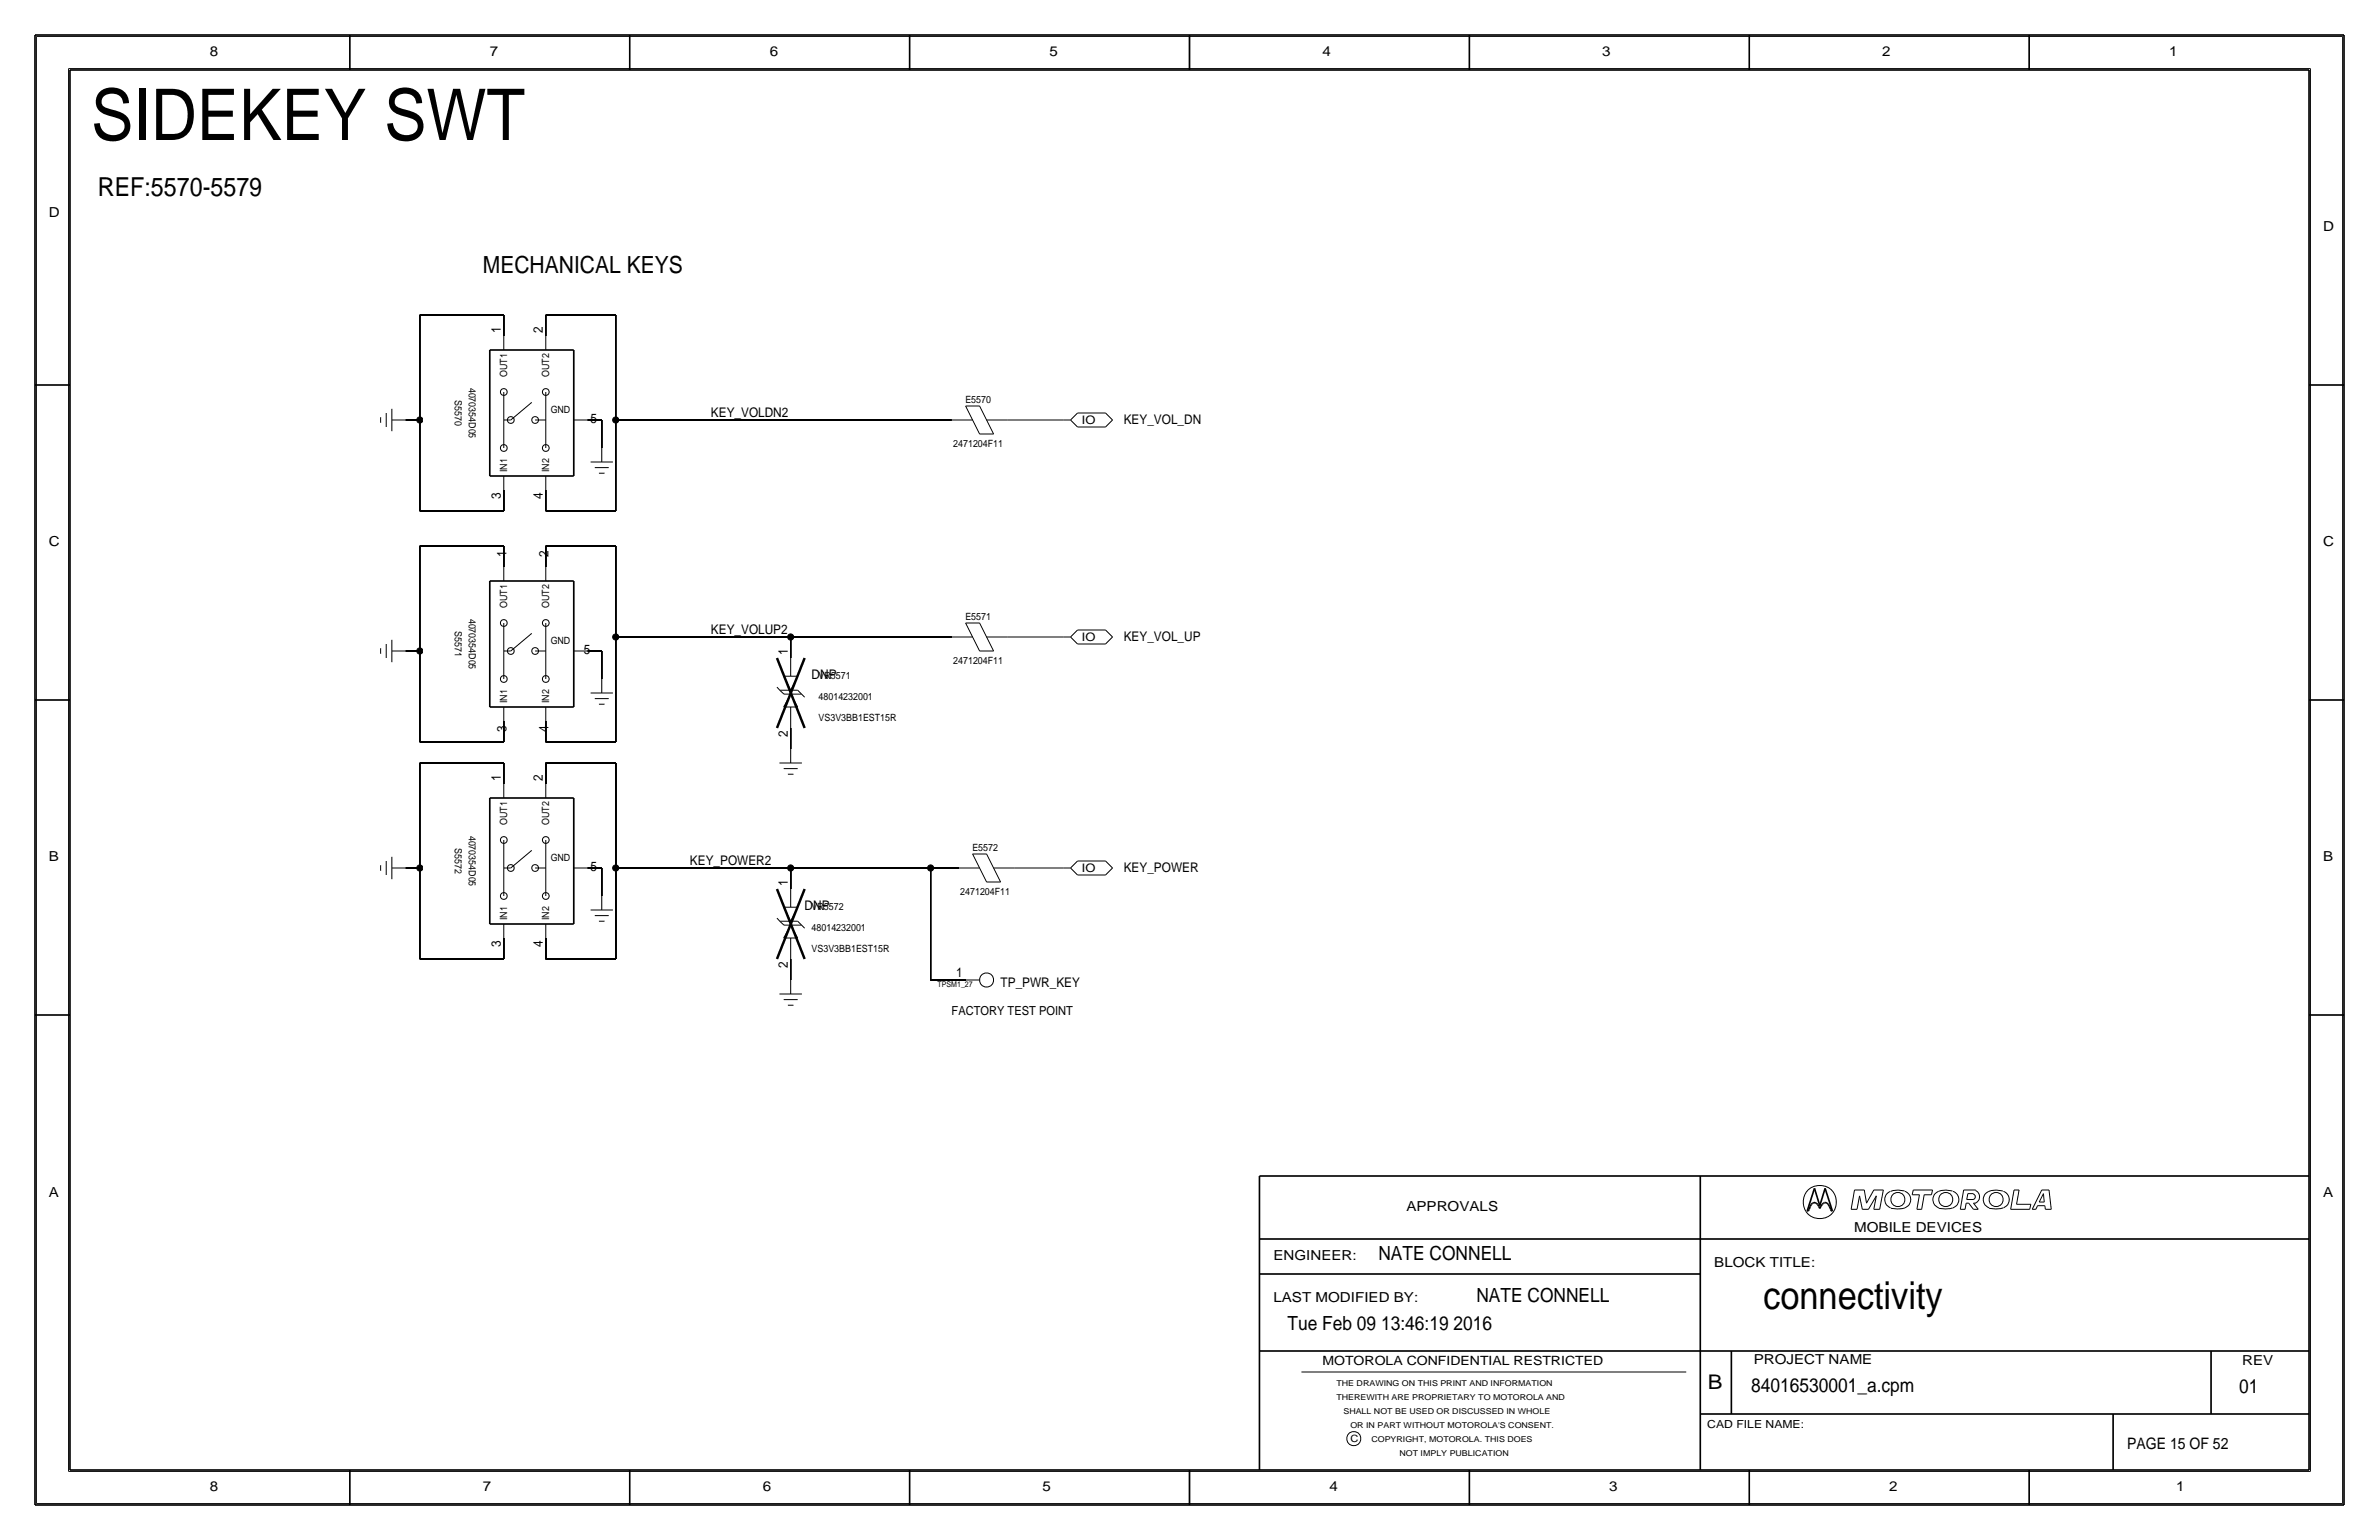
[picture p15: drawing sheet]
<svg xmlns="http://www.w3.org/2000/svg" width="432mm" height="279mm" viewBox="0 0 432 279" stroke-linecap="round" stroke-linejoin="round" font-family="sans-serif">
<defs><g id="words">
<text font-size="12.9" x="16.5" y="25.4">SIDEKEY SWT</text>
<text font-size="7" x="320" y="237.5">connectivity</text>
<text font-size="4.7" x="17.8" y="35.6">REF:5570-5579</text>
<text font-size="4.3" x="87.6" y="49.5">MECHANICAL KEYS</text>
<text font-size="3.7" x="310" y="252.1">B</text>
<g font-size="3.5">
<text x="250.2" y="228.6">NATE CONNELL</text>
<text x="268" y="236.2">NATE CONNELL</text>
<text x="233.7" y="241.3">Tue Feb 09 13:46:19 2016</text>
<text x="317.9" y="252.6">84016530001_a.cpm</text>
<text x="406.4" y="252.7">01</text>
</g>
<text font-size="2.9" x="386.1" y="262.9">PAGE 15 OF 52</text>
<g font-size="2.5">
<text x="38.1" y="10.2">8</text>
<text x="88.9" y="10.2">7</text>
<text x="139.7" y="10.2">6</text>
<text x="190.5" y="10.2">5</text>
<text x="240" y="10.2">4</text>
<text x="290.8" y="10.2">3</text>
<text x="341.6" y="10.2">2</text>
<text x="393.7" y="10.2">1</text>
<text x="8.9" y="39.4">D</text>
<text x="421.6" y="41.9">D</text>
<text x="8.9" y="99.1">C</text>
<text x="421.6" y="99.1">C</text>
<text x="8.9" y="156.2">B</text>
<text x="421.6" y="156.2">B</text>
<text x="8.9" y="217.2">A</text>
<text x="255.3" y="219.7">APPROVALS</text>
<text x="421.6" y="217.2">A</text>
<text x="336.5" y="223.5">MOBILE DEVICES</text>
<text x="231.1" y="228.6">ENGINEER:</text>
<text x="311.1" y="229.9">BLOCK TITLE:</text>
<text x="231.1" y="236.2">LAST MODIFIED BY:</text>
<text x="318.3" y="247.5">PROJECT NAME</text>
<text x="407" y="247.6">REV</text>
<text x="38.1" y="270.5">8</text>
<text x="87.6" y="270.5">7</text>
<text x="138.4" y="270.5">6</text>
<text x="189.2" y="270.5">5</text>
<text x="241.3" y="270.5">4</text>
<text x="292.1" y="270.5">3</text>
<text x="342.9" y="270.5">2</text>
<text x="395" y="270.5">1</text>
</g>
<g font-size="2.4">
<text x="90.9" y="60.5" transform="rotate(-90 90.9 60.5)">1</text>
<text x="98.6" y="60.5" transform="rotate(-90 98.6 60.5)">2</text>
<text x="107.2" y="76.7">5</text>
<text x="129" y="75.7">KEY_VOLDN2</text>
<text x="204" y="77">KEY_VOL_DN</text>
<text x="90.9" y="90.6" transform="rotate(-90 90.9 90.6)">3</text>
<text x="98.6" y="90.6" transform="rotate(-90 98.6 90.6)">4</text>
<text x="91.9" y="101" transform="rotate(-90 91.9 101)">1</text>
<text x="99.6" y="101" transform="rotate(-90 99.6 101)">2</text>
<text x="106" y="118.6">5</text>
<text x="129" y="115.1">KEY_VOLUP2</text>
<text x="143" y="118.9" transform="rotate(-90 143 118.9)">1</text>
<text x="204" y="116.3">KEY_VOL_UP</text>
<text x="147.3" y="123.2">DNP</text>
<text x="91.9" y="132.8" transform="rotate(-90 91.9 132.8)">3</text>
<text x="99.6" y="132.8" transform="rotate(-90 99.6 132.8)">4</text>
<text x="143" y="133.8" transform="rotate(-90 143 133.8)">2</text>
<text x="90.9" y="141.7" transform="rotate(-90 90.9 141.7)">1</text>
<text x="98.6" y="141.7" transform="rotate(-90 98.6 141.7)">2</text>
<text x="107.2" y="158">5</text>
<text x="125.2" y="157">KEY_POWER2</text>
<text x="143" y="160.8" transform="rotate(-90 143 160.8)">1</text>
<text x="204" y="158.2">KEY_POWER</text>
<text x="146" y="165.1">DNP</text>
<text x="90.9" y="171.9" transform="rotate(-90 90.9 171.9)">3</text>
<text x="98.6" y="171.9" transform="rotate(-90 98.6 171.9)">4</text>
<text x="143" y="175.7" transform="rotate(-90 143 175.7)">2</text>
<text x="173.6" y="177.3">1</text>
<text x="181.6" y="179.1">TP_PWR_KEY</text>
</g>
<g font-size="2.3">
<text x="172.7" y="184.1">FACTORY TEST POINT</text>
<text x="240" y="247.6">MOTOROLA CONFIDENTIAL RESTRICTED</text>
</g>
<g font-size="2.1">
<text x="196.3" y="76.9">IO</text>
<text x="196.3" y="116.3">IO</text>
<text x="196.3" y="158.2">IO</text>
</g>
<text font-size="2" x="309.9" y="259.1">CAD FILE NAME:</text>
<g font-size="1.8">
<text x="85.1" y="70.3" transform="rotate(90 85.1 70.3)">4070354D05</text>
<text x="92" y="68.4" transform="rotate(-90 92 68.4)">OUT1</text>
<text x="99.7" y="68.4" transform="rotate(-90 99.7 68.4)">OUT2</text>
<text x="82.5" y="72.6" transform="rotate(90 82.5 72.6)">S5570</text>
<text x="100" y="75">GND</text>
<text x="175.2" y="73.2">E5570</text>
<text x="173" y="81">2471204F11</text>
<text x="92" y="85.7" transform="rotate(-90 92 85.7)">IN1</text>
<text x="99.7" y="85.7" transform="rotate(-90 99.7 85.7)">IN2</text>
<text x="85.1" y="112.2" transform="rotate(90 85.1 112.2)">4070354D05</text>
<text x="92" y="110.3" transform="rotate(-90 92 110.3)">OUT1</text>
<text x="99.7" y="110.3" transform="rotate(-90 99.7 110.3)">OUT2</text>
<text x="175.2" y="112.6">E5571</text>
<text x="82.5" y="114.5" transform="rotate(90 82.5 114.5)">S5571</text>
<text x="100" y="116.9">GND</text>
<text x="148.6" y="123.2">VR5571</text>
<text x="173" y="120.4">2471204F11</text>
<text x="92" y="127.6" transform="rotate(-90 92 127.6)">IN1</text>
<text x="99.7" y="127.6" transform="rotate(-90 99.7 127.6)">IN2</text>
<text x="148.6" y="127">48014232001</text>
<text x="148.6" y="130.8">VS3V3BB1EST15R</text>
<text x="92" y="149.7" transform="rotate(-90 92 149.7)">OUT1</text>
<text x="99.7" y="149.7" transform="rotate(-90 99.7 149.7)">OUT2</text>
<text x="82.5" y="153.9" transform="rotate(90 82.5 153.9)">S5572</text>
<text x="85.1" y="151.6" transform="rotate(90 85.1 151.6)">4070354D05</text>
<text x="176.5" y="154.5">E5572</text>
<text x="100" y="156.3">GND</text>
<text x="92" y="167" transform="rotate(-90 92 167)">IN1</text>
<text x="99.7" y="167" transform="rotate(-90 99.7 167)">IN2</text>
<text x="147.3" y="165.1">VR5572</text>
<text x="174.3" y="162.3">2471204F11</text>
<text x="147.3" y="168.9">48014232001</text>
<text x="147.3" y="172.7">VS3V3BB1EST15R</text>
<text x="245.1" y="261.6">C</text>
</g>
<g font-size="1.5">
<text x="242.6" y="251.5">THE DRAWING ON THIS PRINT AND INFORMATION</text>
<text x="242.6" y="254">THEREWITH ARE PROPRIETARY TO MOTOROLA AND</text>
<text x="243.8" y="256.5">SHALL NOT BE USED OR DISCUSSED IN WHOLE</text>
<text x="245.1" y="259.1">OR IN PART WITHOUT MOTOROLA'S CONSENT.</text>
<text x="248.9" y="261.6">COPYRIGHT, MOTOROLA. THIS DOES</text>
<text x="254" y="264.2">NOT IMPLY PUBLICATION</text>
</g>
<text font-size="1.4" x="170.2" y="179.1">TPSM1_27</text>
</g></defs>
<!-- layer: Nets -->
<g fill="none" stroke="#000" stroke-width=".18">
<path d="M76.2 57.2h15.2zM76.2 57.2v19zM91.4 57.1v3.9zM99.1 57.2h12.7zM99.1 57.1v3.9zM111.8 57.2v19zM73.7 76.2h2.5zM76.2 76.2v16.5zM106.7 76.2h2.5zM109.2 76.2v5.1zM111.8 76.2v16.5zM111.8 76.2h60.9z"/>
<path d="M182.9 76.2h10.1zM76.2 99.1h15.2zM76.2 92.7h15.2zM76.2 99.1v19zM91.4 88.9v3.8zM91.4 99.1v3.8zM99.1 92.7h12.7zM99.1 88.9v3.8zM99.1 99.1v3.8zM99.1 99.1h12.7zM111.8 99.1v16.5zM73.7 118.1h2.5z"/>
<path d="M76.2 118.1v16.5zM106.7 118.1h2.5zM109.2 118.1v5.1zM111.8 115.6h31.7zM111.8 115.6v19zM143.5 115.6h29.2zM143.5 115.6v3.8zM182.9 115.6h10.1zM76.2 138.4h15.2zM76.2 134.6h15.2zM76.2 138.4v19.1zM91.4 130.8v3.8z"/>
<path d="M91.4 138.4v3.8zM99.1 134.6h12.7zM99.1 130.8v3.8zM99.1 138.4v3.8zM99.1 138.4h12.7zM111.8 138.4v19.1zM143.5 132.1v3.8zM73.7 157.5h2.5zM76.2 157.5v16.5zM106.7 157.5h2.5zM109.2 157.5v5.1zM111.8 157.5h31.7z"/>
<path d="M111.8 157.5v16.5zM143.5 157.5v3.8zM143.5 157.5h25.4zM168.9 157.5v20.3zM168.9 157.5h5.1zM184.1 157.5h8.9zM76.2 174h15.2zM91.4 170.2v3.8zM99.1 174h12.7zM99.1 170.2v3.8zM143.5 174v3.8zM168.9 177.8h6.4z"/>
</g>
<g fill="#000" stroke="#000" stroke-width=".18">
<circle cx="76.2" cy="76.2" r=".56"/>
<circle cx="111.8" cy="76.2" r=".56"/>
<circle cx="76.2" cy="118.1" r=".56"/>
<circle cx="111.8" cy="115.6" r=".56"/>
<circle cx="143.5" cy="115.6" r=".56"/>
<circle cx="76.2" cy="157.5" r=".56"/>
<circle cx="111.8" cy="157.5" r=".56"/>
<circle cx="143.5" cy="157.5" r=".56"/>
<circle cx="168.9" cy="157.5" r=".56"/>
</g>
<!-- layer: Components -->
<g fill="none" stroke="#000" stroke-width=".18">
<path d="M69.1 75.7v1zM70.1 74.9v2.6zM71.1 76.2h2.6zM71.1 74.2v4zM91.4 71.1v10.2zM91.4 61v2.5zM91.4 76.2h1.3zM92.7 76.2l3.8-3.2zM97.1 76.2h2zM99.1 71.1v10.2zM99.1 61v2.5zM104.1 76.2h2.6z"/>
<path d="M172.7 76.2h3.8zM175.3 73.7l2.5 5zM175.3 73.7h2.5zM177.8 73.7l2.5 5zM177.8 78.7h2.5zM179.1 76.2h3.8zM193 76.2h1.3zM194.3 76.2l1.3 1.3zM195.6 77.5h5.1zM195.6 74.9h5.1zM195.6 74.9l-1.3 1.3zM200.7 74.9l1.2 1.3z"/>
<path d="M201.9 76.2l-1.2 1.3zM91.4 86.4v2.5zM99.1 86.4v2.5zM107.2 83.8h4.1zM107.9 84.8h2.6zM108.7 85.9h1zM109.2 81.3v2.5zM69.1 117.6v1zM70.1 116.8v2.6zM71.1 118.1h2.6zM71.1 116.1v4zM91.4 113v10.2z"/>
<path d="M91.4 102.9v2.5zM91.4 118.1h1.3zM92.7 118.1l3.8-3.2zM97.1 118.1h2zM99.1 113v10.2zM99.1 102.9v2.5zM104.1 118.1h2.6zM143.5 119.4v3.3zM172.7 115.6h3.8zM175.3 113l2.5 5.1zM175.3 113h2.5zM177.8 113l2.5 5.1z"/>
<path d="M177.8 118.1h2.5zM179.1 115.6h3.8zM193 115.6h1.3zM194.3 115.6l1.3 1.2zM195.6 116.8h5.1zM195.6 114.3h5.1zM195.6 114.3l-1.3 1.3zM200.7 114.3l1.2 1.3zM201.9 115.6l-1.2 1.2zM91.4 128.3v2.5zM99.1 128.3v2.5zM107.2 125.7h4.1z"/>
<path d="M107.9 126.7h2.6zM108.7 127.8h1zM109.2 123.2v2.5zM141 124.7l.6 .6zM141.5 138.4h4zM141.6 125.2h3.2zM141.6 125.3l.7 .6zM142.2 122.7l1.3 2.5zM142.2 139.4h2.6zM142.2 128.3h2.6zM142.2 122.7h2.6zM142.3 125.9h3.1z"/>
<path d="M143.5 126l1.3 2.3zM143.5 128.3v3.8zM143.5 126l-1.3 2.3zM143.5 135.9v2.5zM144.8 125.2l1.2 1.3zM144.8 122.7l-1.3 2.5zM69.1 157v1zM70.1 156.2v2.6zM71.1 157.5h2.6zM71.1 155.4v4.1zM91.4 152.4v10.2zM91.4 142.2v2.6z"/>
<path d="M91.4 157.5h1.3zM92.7 157.5l3.8-3.2zM97.1 157.5h2zM99.1 152.4v10.2zM99.1 142.2v2.6zM104.1 157.5h2.6zM143 140.5h1zM174 157.5h3.8zM176.5 154.9l2.6 5.1zM176.5 154.9h2.6zM179.1 154.9l2.5 5.1zM180.3 157.5h3.8z"/>
<path d="M193 157.5h1.3zM194.3 157.5l1.3 1.2zM195.6 158.8h5.1zM195.6 156.2h5.1zM195.6 156.2l-1.3 1.3zM200.7 156.2l1.2 1.3zM201.9 157.5l-1.2 1.2zM91.4 167.6v2.6zM99.1 167.6v2.6zM107.2 165.1h4.1zM107.9 166.1h2.6zM108.7 167.1h1z"/>
<path d="M109.2 162.6v2.5zM141 166.6l.6 .6zM141.6 167.1h3.2zM141.6 167.2l.7 .6zM142.2 164.6l1.3 2.5zM142.2 170.2h2.6zM142.2 164.6h2.6zM142.3 167.8h3.1zM143.5 167.9l1.3 2.3zM143.5 177.8v2.5zM143.5 161.3v3.3zM143.5 170.2v3.8z"/>
<path d="M143.5 167.9l-1.3 2.3zM144.8 167.1l1.2 1.3zM144.8 164.6l-1.3 2.5zM175.3 177.8h2.5zM179.1 160h2.5zM141.5 180.3h4zM142.2 181.4h2.6zM143 182.4h1z"/>
<circle cx="91.4" cy="71.1" r=".61"/>
<circle cx="92.7" cy="76.2" r=".61"/>
<circle cx="97.1" cy="76.2" r=".61"/>
<circle cx="99.1" cy="71.1" r=".61"/>
<circle cx="91.4" cy="81.3" r=".61"/>
<circle cx="99.1" cy="81.3" r=".61"/>
<circle cx="91.4" cy="113" r=".61"/>
<circle cx="92.7" cy="118.1" r=".61"/>
<circle cx="97.1" cy="118.1" r=".61"/>
<circle cx="99.1" cy="113" r=".61"/>
<circle cx="91.4" cy="123.2" r=".61"/>
<circle cx="99.1" cy="123.2" r=".61"/>
<circle cx="91.4" cy="152.4" r=".61"/>
<circle cx="92.7" cy="157.5" r=".61"/>
<circle cx="97.1" cy="157.5" r=".61"/>
<circle cx="99.1" cy="152.4" r=".61"/>
<circle cx="91.4" cy="162.6" r=".61"/>
<circle cx="99.1" cy="162.6" r=".61"/>
<circle cx="179.1" cy="177.8" r="1.28"/>
</g>
<path d="M88.9 63.5h15.2zM88.9 63.5v22.9zM104.1 63.5v22.9zM88.9 86.4h15.2zM88.9 105.4h15.2zM88.9 105.4v22.9zM104.1 105.4v22.9zM88.9 128.3h15.2zM88.9 144.8h15.2zM88.9 144.8v22.8zM104.1 144.8v22.8zM88.9 167.6h15.2z" fill="none" stroke="#000" stroke-width=".3"/>
<path d="M141 119.4l5.1 12.7zM146.1 119.4l-5.1 12.7zM141 161.3l5.1 12.7zM146.1 161.3l-5.1 12.7z" fill="none" stroke="#000" stroke-width=".45"/>
<!-- layer: Page Border and Title Block -->
<g fill="none" stroke="#000" stroke-width=".3">
<path d="M6.3 6.4v266.7zM6.4 6.4h419zM12.7 12.7h406.4zM12.7 12.7v254zM63.5 6.4v6.3zM114.3 6.4v6.3zM165.1 6.4v6.3zM215.9 6.3v6.4zM266.7 6.4v6.3zM317.5 6.4v6.3zM368.3 6.4v6.3zM419.1 12.7v254z"/>
<path d="M425.4 6.4v266.7zM6.3 69.8h6.4zM419.1 69.8h6.3zM6.3 127h6.4zM419.1 127h6.3zM6.3 184.1h6.4zM419.1 184.1h6.3zM228.6 213.4v53.3zM228.6 213.4h190.5zM308.6 213.4v53.3zM328 219.7h.2zM328.4 219.4l-.2 .3z"/>
<path d="M328.6 218.8l-.2 .6zM328.8 218.5l-.2 .3zM329 218.3l.2-.1zM329 218.3l-.2 .2zM329.2 218.2h.2zM329.3 215.6l-1.3 4.1zM329.3 215.6l1 3.1zM329.4 218.2l.2 .1zM329.6 218.3l.3 .2zM329.9 218.5l.2 .3zM330.1 218.8l.2 .5zM330.5 218.8l-.2 .5z"/>
<path d="M330.8 218.5l-.3 .3zM331 218.3l-.2 .2zM331 218.3l.2-.1zM331.2 218.2h.2zM331.3 215.6l1.3 4.1zM331.3 215.6l-1 3.1zM331.4 218.2l.2 .1zM331.6 218.3l.2 .2zM331.8 218.5l.2 .3zM332 218.8l.3 .6zM332.3 219.4l.1 .3zM332.4 219.7h.2z"/>
<path d="M228.6 231.1h80zM228.6 224.8h190.5zM228.6 245.1h190.5zM308.6 256.5h110.5zM314.2 245.1v11.4zM383.5 256.5v10.2zM401.3 245.1v11.4zM6.4 273h419zM12.7 266.7h406.4zM63.5 266.7v6.4zM114.3 266.7v6.4zM165.1 266.7v6.4z"/>
<path d="M215.9 266.7v6.3zM266.7 266.7v6.4zM317.5 266.7v6.4zM368.3 266.7v6.4z"/>
</g>
<g fill="none" stroke="#000" stroke-width=".18">
<path d="M6.6 6.6h418.6zM6.6 6.6v266.2zM12.4 12.4v254.6zM12.4 12.4h407zM419.4 12.4v254.6zM425.2 6.6v266.2zM336 219.4h1.1zM336.6 215.9h1.8zM336.6 215.9l-.6 3.5zM337.5 217l-.4 2.4zM337.5 217l.5 2.4zM338 219.4h1.1z"/>
<path d="M338.4 215.9l.4 2.4zM340.1 219.4h1.1zM340.1 215.9h1.7zM340.1 215.9l-1.3 2.4zM340.6 217l-1.5 2.4zM340.6 217l-.5 2.4zM341.8 215.9l-.6 3.5zM343.1 216.2a1.6 1.6 0 0 0-1 1.5 1.6 1.6 0 0 0 1.1 1.5M345.7 216.1h-.2a4 4 0 0 0-2.3 .1M345.7 216.2a1.59 1.59 0 0 1 1.1 1.5 1.59 1.59 0 0 1-1.1 1.5 5.1 5.1 0 0 1-2.5 0M347.1 216.8h1.3zM347.3 215.9l-.2 .9z"/>
<path d="M347.3 215.9h3.5zM347.9 219.4h.9zM348.4 216.8l-.5 2.6zM349.2 216.8l-.4 2.6zM349.2 216.8h1.4zM350.8 215.9l-.2 .9zM354.4 216.1a3.1 3.1 0 0 0-3.3 .7 1.62 1.62 0 0 0 .8 2.4M354.4 219.2a5.1 5.1 0 0 1-2.5 0M354.5 216.2a1.59 1.59 0 0 1 1 1.5 1.59 1.59 0 0 1-1 1.5M355.8 219.4h.9zM356.4 215.9l-.6 3.5zM356.4 215.9h2.2z"/>
<path d="M356.9 218.3l-.2 1.1zM356.9 218.3h.4zM357 217.6h1.2zM357.2 216.6l-.2 1zM357.2 216.6h1zM357.3 218.3l.9 1.1zM358.1 216.7a.5 .5 0 0 1 .4 .4 .5 .5 0 0 1-.4 .5M358.2 219.4h.9zM358.2 218.3l.9 1.1zM358.2 218.3h.4zM358.5 216a1.24 1.24 0 0 1 .8 1.1 1.24 1.24 0 0 1-.8 1.2M363.5 216.1a3.1 3.1 0 0 0-3.3 .7 1.62 1.62 0 0 0 .8 2.4"/>
<path d="M363.6 219.2a5.1 5.1 0 0 1-2.6 0M363.6 216.2a1.59 1.59 0 0 1 1.1 1.5 1.59 1.59 0 0 1-1.1 1.5M364.9 219.4h3.5zM365.6 215.9l-.7 3.5zM365.6 215.9h.9zM366 218.5h2.6zM366.5 215.9l-.5 2.6zM368.6 218.5l-.2 .9zM368.9 219.4h.6zM369.8 218.7h1.3zM369.8 218.7l-.3 .7zM370.1 218.1h.9z"/>
<path d="M370.6 215.9l-1.7 3.5zM370.6 215.9h1.3zM370.9 216.6l-.8 1.5zM370.9 216.6l.1 1.5zM371.1 218.7l.1 .7zM371.2 219.4h1.1zM371.9 215.9l.4 3.5zM236.2 248.9h69.9zM6.6 272.8h418.6zM12.4 267h407z"/>
<circle cx="330.3" cy="218.1" r="3"/>
<circle cx="344.5" cy="217.6" r="1.28"/>
<circle cx="353.2" cy="217.6" r="1.28"/>
<circle cx="362.3" cy="217.6" r="1.28"/>
<circle cx="245.7" cy="261" r="1.28"/>
</g>
<use href="#words"/>
</svg>
